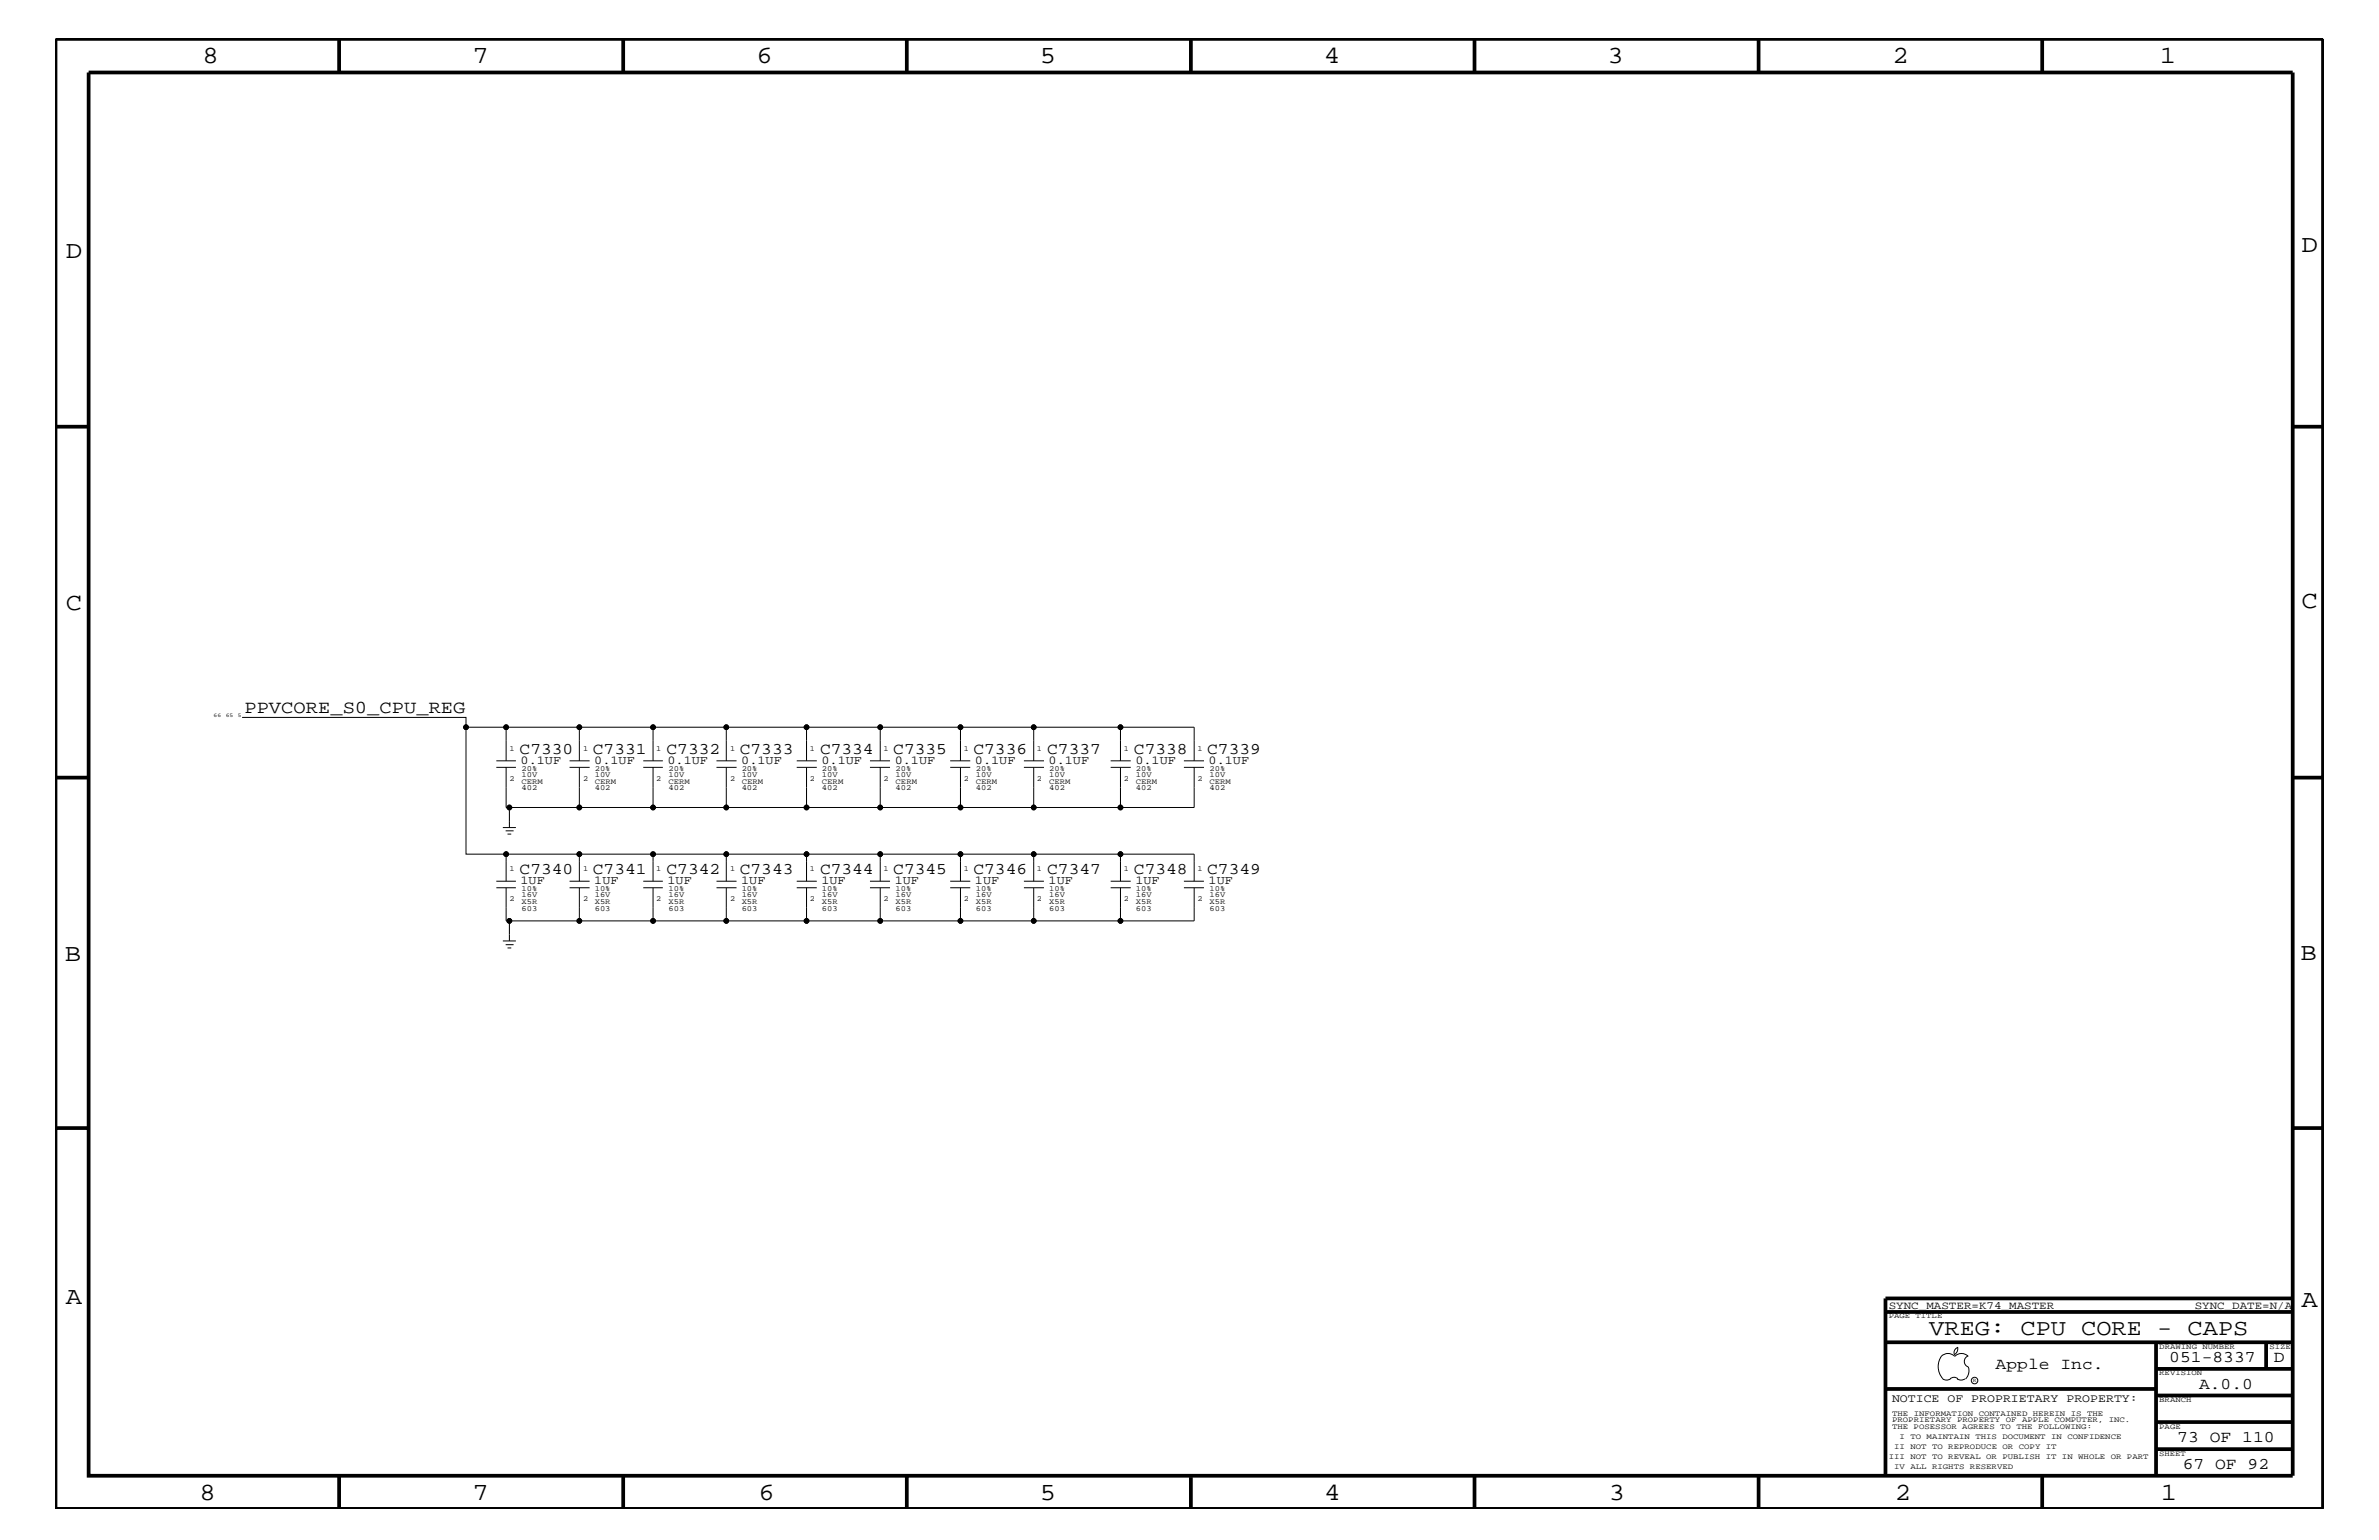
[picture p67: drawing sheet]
<svg xmlns="http://www.w3.org/2000/svg" width="432mm" height="279mm" viewBox="0 0 432 279" stroke-linecap="round" stroke-linejoin="round" font-family="sans-serif">
<defs><g id="words">
<g font-size="4.5">
<text x="36.7" y="11.5">8</text>
<text x="85.8" y="11.5">7</text>
<text x="137.3" y="11.5">6</text>
<text x="188.7" y="11.5">5</text>
<text x="240.3" y="11.5">4</text>
<text x="291.8" y="11.5">3</text>
<text x="343.5" y="11.5">2</text>
<text x="392" y="11.5">1</text>
<text x="11.9" y="46.8">D</text>
<text x="417.7" y="45.7">D</text>
<text x="11.9" y="110.6">C</text>
<text x="417.7" y="110.3">C</text>
<text x="11.8" y="174.3">B</text>
<text x="417.6" y="174.2">B</text>
<text x="11.9" y="236.7">A</text>
<text x="417.7" y="237.1">A</text>
<text x="36.2" y="272.1">8</text>
<text x="85.8" y="272.1">7</text>
<text x="137.7" y="272.1">6</text>
<text x="188.7" y="272.1">5</text>
<text x="240.4" y="272.1">4</text>
<text x="292" y="272.1">3</text>
<text x="343.9" y="272.1">2</text>
<text x="392.2" y="272.1">1</text>
</g>
<text font-size="4.1" x="350.2" y="242.3">VREG: CPU CORE - CAPS</text>
<text font-size="3.3" x="44.4" y="129.3">PPVCORE_S0_CPU_REG</text>
<g font-size="3">
<text x="94.3" y="136.8">C7330</text>
<text x="107.6" y="136.8">C7331</text>
<text x="121" y="136.8">C7332</text>
<text x="134.3" y="136.8">C7333</text>
<text x="148.8" y="136.8">C7334</text>
<text x="162.1" y="136.8">C7335</text>
<text x="176.7" y="136.8">C7336</text>
<text x="190.1" y="136.8">C7337</text>
<text x="205.8" y="136.8">C7338</text>
<text x="219.1" y="136.8">C7339</text>
<text x="94.3" y="158.6">C7340</text>
<text x="107.6" y="158.6">C7341</text>
<text x="121" y="158.6">C7342</text>
<text x="134.3" y="158.6">C7343</text>
<text x="148.8" y="158.6">C7344</text>
<text x="162.1" y="158.6">C7345</text>
<text x="176.7" y="158.6">C7346</text>
<text x="190.1" y="158.6">C7347</text>
<text x="205.8" y="158.6">C7348</text>
<text x="219.1" y="158.6">C7349</text>
<text x="362.2" y="248.4">Apple Inc.</text>
<text x="393.7" y="247.1">051-8337</text>
<text x="399.2" y="252">A.0.0</text>
<text x="412.7" y="247.1">D</text>
<text x="395.2" y="261.6">73 OF 110</text>
<text x="396.2" y="266.6">67 OF 92</text>
</g>
<g font-size="2.2">
<text x="94.5" y="138.6">0.1UF</text>
<text x="107.9" y="138.6">0.1UF</text>
<text x="121.2" y="138.6">0.1UF</text>
<text x="134.5" y="138.6">0.1UF</text>
<text x="149.1" y="138.6">0.1UF</text>
<text x="162.4" y="138.6">0.1UF</text>
<text x="177" y="138.6">0.1UF</text>
<text x="190.3" y="138.6">0.1UF</text>
<text x="206.1" y="138.6">0.1UF</text>
<text x="219.4" y="138.6">0.1UF</text>
<text x="94.5" y="160.5">1UF</text>
<text x="107.9" y="160.5">1UF</text>
<text x="121.2" y="160.5">1UF</text>
<text x="134.5" y="160.5">1UF</text>
<text x="149.1" y="160.5">1UF</text>
<text x="162.4" y="160.5">1UF</text>
<text x="177" y="160.5">1UF</text>
<text x="190.3" y="160.5">1UF</text>
<text x="206.1" y="160.5">1UF</text>
<text x="219.4" y="160.5">1UF</text>
</g>
<text font-size="2.1" x="343.4" y="254.4">NOTICE OF PROPRIETARY PROPERTY:</text>
<g font-size="2">
<text x="342.8" y="237.4">SYNC_MASTER=K74_MASTER</text>
<text x="398.4" y="237.4">SYNC_DATE=N/A</text>
</g>
<g font-size="1.4">
<text x="92.5" y="136.2">1</text>
<text x="105.8" y="136.2">1</text>
<text x="119.1" y="136.2">1</text>
<text x="132.5" y="136.2">1</text>
<text x="147" y="136.2">1</text>
<text x="160.4" y="136.2">1</text>
<text x="174.9" y="136.2">1</text>
<text x="188.2" y="136.2">1</text>
<text x="204" y="136.2">1</text>
<text x="217.3" y="136.2">1</text>
<text x="92.5" y="141.7">2</text>
<text x="94.7" y="143.4">402</text>
<text x="94.7" y="139.8">20%</text>
<text x="94.7" y="140.9">10V</text>
<text x="94.7" y="142.2">CERM</text>
<text x="105.8" y="141.7">2</text>
<text x="108" y="142.2">CERM</text>
<text x="108" y="140.9">10V</text>
<text x="108" y="139.8">20%</text>
<text x="108" y="143.4">402</text>
<text x="119.1" y="141.7">2</text>
<text x="121.3" y="140.9">10V</text>
<text x="121.3" y="139.8">20%</text>
<text x="121.3" y="143.4">402</text>
<text x="121.3" y="142.2">CERM</text>
<text x="132.5" y="141.7">2</text>
<text x="134.6" y="143.4">402</text>
<text x="134.6" y="139.8">20%</text>
<text x="134.6" y="140.9">10V</text>
<text x="134.6" y="142.2">CERM</text>
<text x="147" y="141.7">2</text>
<text x="149.2" y="140.9">10V</text>
<text x="149.2" y="143.4">402</text>
<text x="149.2" y="139.8">20%</text>
<text x="149.2" y="142.2">CERM</text>
<text x="160.4" y="141.7">2</text>
<text x="162.6" y="142.2">CERM</text>
<text x="162.6" y="143.4">402</text>
<text x="162.6" y="139.8">20%</text>
<text x="162.6" y="140.9">10V</text>
<text x="174.9" y="141.7">2</text>
<text x="177.1" y="140.9">10V</text>
<text x="177.1" y="139.8">20%</text>
<text x="177.1" y="143.4">402</text>
<text x="177.1" y="142.2">CERM</text>
<text x="188.2" y="141.7">2</text>
<text x="190.4" y="142.2">CERM</text>
<text x="190.4" y="143.4">402</text>
<text x="190.4" y="139.8">20%</text>
<text x="190.4" y="140.9">10V</text>
<text x="204" y="141.7">2</text>
<text x="206.2" y="142.2">CERM</text>
<text x="206.2" y="140.9">10V</text>
<text x="206.2" y="139.8">20%</text>
<text x="206.2" y="143.4">402</text>
<text x="217.3" y="141.7">2</text>
<text x="219.5" y="143.4">402</text>
<text x="219.5" y="139.8">20%</text>
<text x="219.5" y="140.9">10V</text>
<text x="219.5" y="142.2">CERM</text>
<text x="92.5" y="158">1</text>
<text x="94.7" y="161.7">10%</text>
<text x="105.8" y="158">1</text>
<text x="108" y="161.7">10%</text>
<text x="119.1" y="158">1</text>
<text x="121.3" y="161.7">10%</text>
<text x="132.5" y="158">1</text>
<text x="134.6" y="161.7">10%</text>
<text x="147" y="158">1</text>
<text x="149.2" y="161.7">10%</text>
<text x="160.4" y="158">1</text>
<text x="162.6" y="161.7">10%</text>
<text x="174.9" y="158">1</text>
<text x="177.1" y="161.7">10%</text>
<text x="188.2" y="158">1</text>
<text x="190.4" y="161.7">10%</text>
<text x="204" y="158">1</text>
<text x="206.2" y="161.7">10%</text>
<text x="217.3" y="158">1</text>
<text x="219.5" y="161.7">10%</text>
<text x="92.5" y="163.5">2</text>
<text x="94.7" y="163.9">X5R</text>
<text x="94.7" y="162.8">16V</text>
<text x="94.7" y="165.2">603</text>
<text x="105.8" y="163.5">2</text>
<text x="108" y="163.9">X5R</text>
<text x="108" y="162.8">16V</text>
<text x="108" y="165.2">603</text>
<text x="119.1" y="163.5">2</text>
<text x="121.3" y="165.2">603</text>
<text x="121.3" y="162.8">16V</text>
<text x="121.3" y="163.9">X5R</text>
<text x="132.5" y="163.5">2</text>
<text x="134.6" y="165.2">603</text>
<text x="134.6" y="162.8">16V</text>
<text x="134.6" y="163.9">X5R</text>
<text x="147" y="163.5">2</text>
<text x="149.2" y="165.2">603</text>
<text x="149.2" y="162.8">16V</text>
<text x="149.2" y="163.9">X5R</text>
<text x="160.4" y="163.5">2</text>
<text x="162.6" y="165.2">603</text>
<text x="162.6" y="162.8">16V</text>
<text x="162.6" y="163.9">X5R</text>
<text x="174.9" y="163.5">2</text>
<text x="177.1" y="165.2">603</text>
<text x="177.1" y="163.9">X5R</text>
<text x="177.1" y="162.8">16V</text>
<text x="188.2" y="163.5">2</text>
<text x="190.4" y="165.2">603</text>
<text x="190.4" y="162.8">16V</text>
<text x="190.4" y="163.9">X5R</text>
<text x="204" y="163.5">2</text>
<text x="206.2" y="165.2">603</text>
<text x="206.2" y="162.8">16V</text>
<text x="206.2" y="163.9">X5R</text>
<text x="217.3" y="163.5">2</text>
<text x="219.5" y="165.2">603</text>
<text x="219.5" y="162.8">16V</text>
<text x="219.5" y="163.9">X5R</text>
<text x="342.8" y="239.2">PAGE TITLE</text>
<text x="391.9" y="244.7">DRAWING NUMBER</text>
<text x="411.9" y="244.7">SIZE</text>
<text x="391.9" y="249.5">REVISION</text>
<text x="343.4" y="256.8">THE INFORMATION CONTAINED HEREIN IS THE</text>
<text x="391.9" y="254.4">BRANCH</text>
<text x="343.4" y="259.3">THE POSESSOR AGREES TO THE FOLLOWING:</text>
<text x="343.4" y="258">PROPRIETARY PROPERTY OF APPLE COMPUTER, INC.</text>
<text x="343.8" y="262.9">II NOT TO REPRODUCE OR COPY IT</text>
<text x="344.8" y="261.1">I TO MAINTAIN THIS DOCUMENT IN CONFIDENCE</text>
<text x="391.9" y="259.3">PAGE</text>
<text x="342.8" y="264.7">III NOT TO REVEAL OR PUBLISH IT IN WHOLE OR PART</text>
<text x="343.8" y="266.6">IV ALL RIGHTS RESERVED</text>
<text x="391.9" y="264.1">SHEET</text>
</g>
<g font-size="1">
<text x="38.8" y="130.2">66</text>
<text x="41" y="130.2">65</text>
<text x="43.2" y="130.2">5</text>
<text x="358.1" y="250.7">R</text>
</g>
</g></defs>
<g fill="none" stroke="#000" stroke-width=".18">
<path d="M43.9 130.2h40.7v24.8h7.3M84.6 131.9h7.3v6.1M90.1 139.2h3.5M90.1 138h3.5M91.9 131.9h13.3v6.1M91.9 139.2v7.3h.6M103.4 139.2h3.6M103.4 138h3.6M105.2 131.9h13.3v6.1M105.2 139.2v7.3h13.3M116.8 139.2h3.5M116.8 138h3.5"/>
<path d="M118.5 131.9h13.3v6.1M118.5 139.2v7.3h13.3M130 139.2h3.7M130 138h3.7M131.8 131.9h14.6v6.1M131.8 139.2v7.3h14.6M144.6 139.2h3.7M144.6 138h3.7M146.4 131.9h13.4v6.1M146.4 139.2v7.3h13.4M157.9 139.2h3.6M157.9 138h3.6"/>
<path d="M159.8 131.9h14.5v6.1M159.8 139.2v7.3h14.5M172.5 139.2h3.6M172.5 138h3.6M174.3 131.9h13.3v6.1M174.3 139.2v7.3h13.3M185.8 139.2h3.7M185.8 138h3.7M187.6 131.9h15.8v6.1M187.6 139.2v7.3h15.8M201.6 139.2h3.6M201.6 138h3.6"/>
<path d="M203.4 139.2v7.3h13.3v-7.3M203.4 131.9h13.3v6.1M214.9 139.2h3.6M214.9 138h3.6M90.1 159.9h3.5M91.3 150.1h2.3M91.8 150.7h1.4M92.1 151.3h.7M103.4 159.9h3.6M105.2 155h-13.3v4.9M105.2 146.5h-12.7v3.6M105.2 155v4.9"/>
<path d="M105.2 155h111.5v4.9M116.8 159.9h3.5M118.5 155v4.9M130 159.9h3.7M131.8 155v4.9M144.6 159.9h3.7M146.4 155v4.9M157.9 159.9h3.6M159.8 155v4.9M172.5 159.9h3.6M174.3 155v4.9M185.8 159.9h3.7"/>
<path d="M187.6 155v4.9M201.6 159.9h3.6M203.4 155v4.9M214.9 159.9h3.6M90.1 161.1h3.5M91.3 170.7h2.3M91.8 171.4h1.4M91.9 161.1v6h.6M92.1 172h.7M103.4 161.1h3.6M105.2 161.1v6h13.3M105.2 167.1h-12.7v3.6"/>
<path d="M116.8 161.1h3.5M118.5 161.1v6h13.3M130 161.1h3.7M131.8 161.1v6h14.6M144.6 161.1h3.7M146.4 161.1v6h13.4M157.9 161.1h3.6M159.8 161.1v6M159.8 167.1h14.5M172.5 161.1h3.6M174.3 161.1v6h13.3M185.8 161.1h3.7"/>
<path d="M187.6 161.1v6h15.8M201.6 161.1h3.6M203.4 161.1v6h13.3v-6M214.9 161.1h3.6M352.3 246.1a1.69 1.69 0 0 1 2.5 0 1.72 1.72 0 0 1 2.4 0M352.4 246a3.2 3.2 0 0 0 .4 4.3l.8 .1 .4-.2M354 250.2l.7-.3 .7 .3M355.2 250.2l.7 .2 .7-.2M355.3 244.4v.3a1.18 1.18 0 0 1-.6 1.1M355.4 244.4a.99 .99 0 0 0-.6 1.4M357.2 246a1.04 1.04 0 0 0-.7 1 1.04 1.04 0 0 0 .7 1M357.3 248l.1 .7a2.11 2.11 0 0 1-.6 1.5"/>
<circle cx="84.6" cy="131.9" r=".42"/>
<circle cx="91.9" cy="131.9" r=".42"/>
<circle cx="105.2" cy="131.9" r=".42"/>
<circle cx="118.5" cy="131.9" r=".42"/>
<circle cx="131.8" cy="131.9" r=".42"/>
<circle cx="146.4" cy="131.9" r=".42"/>
<circle cx="159.8" cy="131.9" r=".42"/>
<circle cx="174.3" cy="131.9" r=".42"/>
<circle cx="187.6" cy="131.9" r=".42"/>
<circle cx="203.4" cy="131.9" r=".42"/>
<circle cx="91.9" cy="155" r=".42"/>
<circle cx="92.5" cy="146.5" r=".42"/>
<circle cx="105.2" cy="146.5" r=".42"/>
<circle cx="105.2" cy="155" r=".42"/>
<circle cx="118.5" cy="146.5" r=".42"/>
<circle cx="118.5" cy="155" r=".42"/>
<circle cx="131.8" cy="146.5" r=".42"/>
<circle cx="131.8" cy="155" r=".42"/>
<circle cx="146.4" cy="155" r=".42"/>
<circle cx="146.4" cy="146.5" r=".42"/>
<circle cx="159.8" cy="155" r=".42"/>
<circle cx="159.8" cy="146.5" r=".42"/>
<circle cx="174.3" cy="146.5" r=".42"/>
<circle cx="174.3" cy="155" r=".42"/>
<circle cx="187.6" cy="146.5" r=".42"/>
<circle cx="187.6" cy="155" r=".42"/>
<circle cx="203.4" cy="146.5" r=".42"/>
<circle cx="203.4" cy="155" r=".42"/>
<circle cx="92.5" cy="167.1" r=".42"/>
<circle cx="105.2" cy="167.1" r=".42"/>
<circle cx="118.5" cy="167.1" r=".42"/>
<circle cx="131.8" cy="167.1" r=".42"/>
<circle cx="146.4" cy="167.1" r=".42"/>
<circle cx="159.8" cy="167.1" r=".42"/>
<circle cx="174.3" cy="167.1" r=".42"/>
<circle cx="187.6" cy="167.1" r=".42"/>
<circle cx="203.4" cy="167.1" r=".42"/>
<circle cx="358.4" cy="250.5" r=".59"/>
</g>
<g fill="none" stroke="#000" stroke-width=".68" stroke-linecap="butt">
<path d="M10.1 7.1h411.5v266.7h-411.5zM16.1 13.2h400v254.5h-400zM61.6 7.1v6.1M113.1 7.1v6.1M164.6 7.1v6.1M216.2 7.1v6.1M267.6 7.1v6.1M319.2 7.1v6.1M370.7 7.1v6.1M10.1 77.4h6M416.1 77.4h5.5M10.1 141.1h6"/>
<path d="M416.1 141.1h5.5M10.1 204.7h6M416.1 204.7h5.5M342.2 238h73.9M416.1 235.6h-73.9v32.1M342.2 243.5h73.9M342.2 252h49.1M391.3 243.5v24.2M391.3 258h24.8M391.3 253.2h24.8M391.3 248.4h24.8M411.3 243.5v4.9"/>
<path d="M61.6 267.7v6.1M113.1 267.7v6.1M164.6 267.7v6.1M216.2 268v5.8M267.6 267.7v6.1M319.2 267.7v6.1M370.7 267.7v6.1M391.3 262.9h24.8"/>
</g>
<g fill="#000">
<circle cx="84.6" cy="131.9" r=".42"/>
<circle cx="91.9" cy="131.9" r=".42"/>
<circle cx="105.2" cy="131.9" r=".42"/>
<circle cx="118.5" cy="131.9" r=".42"/>
<circle cx="131.8" cy="131.9" r=".42"/>
<circle cx="146.4" cy="131.9" r=".42"/>
<circle cx="159.8" cy="131.9" r=".42"/>
<circle cx="174.3" cy="131.9" r=".42"/>
<circle cx="187.6" cy="131.9" r=".42"/>
<circle cx="203.4" cy="131.9" r=".42"/>
<circle cx="91.9" cy="155" r=".42"/>
<circle cx="92.5" cy="146.5" r=".42"/>
<circle cx="105.2" cy="146.5" r=".42"/>
<circle cx="105.2" cy="155" r=".42"/>
<circle cx="118.5" cy="146.5" r=".42"/>
<circle cx="118.5" cy="155" r=".42"/>
<circle cx="131.8" cy="146.5" r=".42"/>
<circle cx="131.8" cy="155" r=".42"/>
<circle cx="146.4" cy="155" r=".42"/>
<circle cx="146.4" cy="146.5" r=".42"/>
<circle cx="159.8" cy="155" r=".42"/>
<circle cx="159.8" cy="146.5" r=".42"/>
<circle cx="174.3" cy="146.5" r=".42"/>
<circle cx="174.3" cy="155" r=".42"/>
<circle cx="187.6" cy="146.5" r=".42"/>
<circle cx="187.6" cy="155" r=".42"/>
<circle cx="203.4" cy="146.5" r=".42"/>
<circle cx="203.4" cy="155" r=".42"/>
<circle cx="92.5" cy="167.1" r=".42"/>
<circle cx="105.2" cy="167.1" r=".42"/>
<circle cx="118.5" cy="167.1" r=".42"/>
<circle cx="131.8" cy="167.1" r=".42"/>
<circle cx="146.4" cy="167.1" r=".42"/>
<circle cx="159.8" cy="167.1" r=".42"/>
<circle cx="174.3" cy="167.1" r=".42"/>
<circle cx="187.6" cy="167.1" r=".42"/>
<circle cx="203.4" cy="167.1" r=".42"/>
</g>
<use href="#words"/>
</svg>
